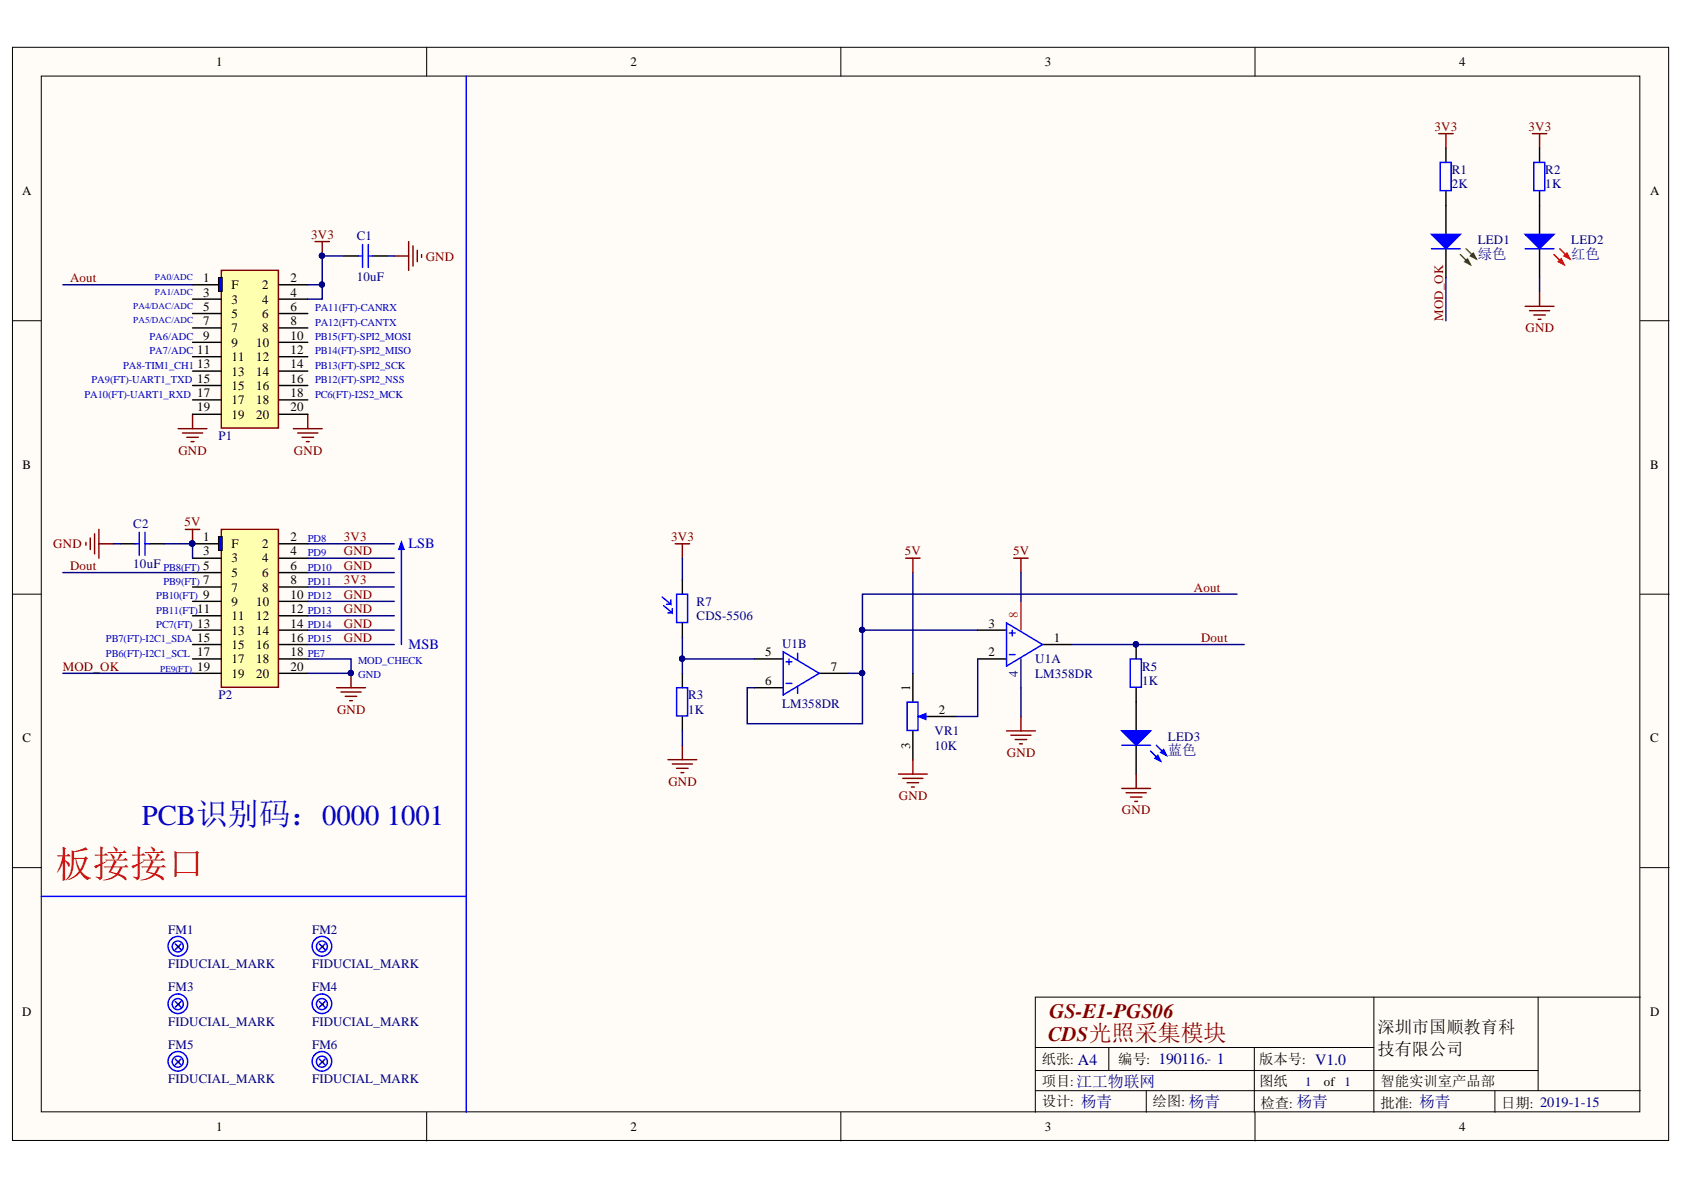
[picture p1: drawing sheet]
<svg xmlns="http://www.w3.org/2000/svg" width="297mm" height="210mm" viewBox="0 0 297 210" stroke-linecap="round" stroke-linejoin="round" font-family="sans-serif">
<defs><g id="words">
<text font-size="6.6" fill="#f00" x="9.8" y="154.6">板接接口</text>
<text font-size="5.1" fill="#0000bf" x="25" y="145.6">PCB识别码：0000 1001</text>
<g font-size="3.6" fill="#800000">
<text x="185.1" y="179.6">GS-E1-PGS06</text>
<text x="184.9" y="183.7">CDS光照采集模块</text>
</g>
<g font-size="3">
<text x="243" y="182.3">深圳市国顺教育科</text>
<text x="243" y="186.1">技有限公司</text>
</g>
<g font-size="2.5" fill="#000080">
<text x="260.7" y="45.7">绿色</text>
<text x="277.1" y="45.7">红色</text>
<text x="206" y="133.2">蓝色</text>
</g>
<g font-size="2.5" fill="#0000bf">
<text x="72.1" y="96.7">LSB</text>
<text x="72.1" y="114.4">MSB</text>
</g>
<g font-size="2.5">
<text x="183.8" y="187.7">纸张: A4</text>
<text x="183.8" y="191.6">项目:江工物联网</text>
<text x="197.2" y="187.7">编号: 190116.- 1</text>
<text x="222.1" y="187.7">版本号: V1.0</text>
<text x="222.1" y="191.6">图纸</text>
<text x="243.5" y="191.6">智能实训室产品部</text>
<text x="183.8" y="195.1">设计: 杨青</text>
<text x="203.3" y="195.1">绘图: 杨青</text>
<text x="222.3" y="195.4">检查: 杨青</text>
<text x="243.5" y="195.4">批准: 杨青</text>
<text x="264.8" y="195.4">日期: 2019-1-15</text>
</g>
<g font-size="2.3">
<text x="38.1" y="11.7">1</text>
<text x="111.2" y="11.7">2</text>
<text x="184.3" y="11.7">3</text>
<text x="257.4" y="11.7">4</text>
<text x="3.9" y="34.5">A</text>
<text x="291.1" y="34.5">A</text>
<text x="35.9" y="49.8">1</text>
<text x="35.9" y="52.3">3</text>
<text x="40.8" y="51">F</text>
<text x="40.8" y="53.6">3</text>
<text x="46.3" y="51">2</text>
<text x="46.3" y="53.6">4</text>
<text x="51.3" y="49.8">2</text>
<text x="51.3" y="52.3">4</text>
<text x="35.9" y="54.8">5</text>
<text x="35.9" y="57.4">7</text>
<text x="35.9" y="59.9">9</text>
<text x="40.8" y="56.1">5</text>
<text x="40.8" y="58.6">7</text>
<text x="46.3" y="56.1">6</text>
<text x="46.3" y="58.6">8</text>
<text x="51.3" y="54.8">6</text>
<text x="51.3" y="57.4">8</text>
<text x="51.3" y="59.9">10</text>
<text x="34.8" y="62.4">11</text>
<text x="34.8" y="65">13</text>
<text x="40.8" y="61.2">9</text>
<text x="40.8" y="63.7">11</text>
<text x="45.2" y="61.2">10</text>
<text x="45.2" y="63.7">12</text>
<text x="51.3" y="62.4">12</text>
<text x="51.3" y="65">14</text>
<text x="34.8" y="67.5">15</text>
<text x="34.8" y="70">17</text>
<text x="40.8" y="66.2">13</text>
<text x="40.8" y="68.8">15</text>
<text x="40.8" y="71.3">17</text>
<text x="45.2" y="66.2">14</text>
<text x="45.2" y="68.8">16</text>
<text x="45.2" y="71.3">18</text>
<text x="51.3" y="67.5">16</text>
<text x="51.3" y="70">18</text>
<text x="34.8" y="72.6">19</text>
<text x="40.8" y="73.8">19</text>
<text x="45.2" y="73.8">20</text>
<text x="51.3" y="72.6">20</text>
<text x="4" y="82.7">B</text>
<text x="291.1" y="82.7">B</text>
<text x="35.9" y="95.4">1</text>
<text x="51.3" y="95.4">2</text>
<text x="35.9" y="97.9">3</text>
<text x="35.9" y="100.5">5</text>
<text x="40.8" y="96.7">F</text>
<text x="40.8" y="99.2">3</text>
<text x="40.8" y="101.7">5</text>
<text x="46.3" y="96.7">2</text>
<text x="46.3" y="99.2">4</text>
<text x="46.3" y="101.7">6</text>
<text x="51.3" y="97.9">4</text>
<text x="51.3" y="100.5">6</text>
<text x="35.9" y="103">7</text>
<text x="35.9" y="105.6">9</text>
<text x="40.8" y="104.4">7</text>
<text x="40.8" y="106.9">9</text>
<text x="45.2" y="106.9">10</text>
<text x="46.3" y="104.4">8</text>
<text x="51.3" y="103">8</text>
<text x="51.3" y="105.6">10</text>
<text x="34.8" y="108.2">11</text>
<text x="34.8" y="110.7">13</text>
<text x="34.8" y="113.2">15</text>
<text x="40.8" y="109.4">11</text>
<text x="40.8" y="112">13</text>
<text x="45.2" y="109.4">12</text>
<text x="45.2" y="112">14</text>
<text x="51.3" y="108.2">12</text>
<text x="51.3" y="110.7">14</text>
<text x="51.3" y="113.2">16</text>
<text x="174.4" y="110.7">3</text>
<text x="185.9" y="113.2">1</text>
<text x="34.8" y="115.8">17</text>
<text x="34.8" y="118.3">19</text>
<text x="40.8" y="114.5">15</text>
<text x="40.8" y="117">17</text>
<text x="40.8" y="119.6">19</text>
<text x="45.2" y="114.5">16</text>
<text x="45.2" y="117">18</text>
<text x="45.2" y="119.6">20</text>
<text x="51.3" y="115.8">18</text>
<text x="51.3" y="118.3">20</text>
<text x="135" y="115.8">5</text>
<text x="146.6" y="118.3">7</text>
<text x="174.4" y="115.8">2</text>
<text x="135" y="120.8">6</text>
<text x="160.5" y="121.8" transform="rotate(-90 160.5 121.8)">1</text>
<text x="165.6" y="125.9">2</text>
<text x="4" y="131">C</text>
<text x="291.1" y="131">C</text>
<text x="160.5" y="132.1" transform="rotate(-90 160.5 132.1)">3</text>
<text x="3.9" y="179.2">D</text>
<text x="291.1" y="179.2">D</text>
<text x="233.5" y="191.6">of 1</text>
<text x="38.1" y="199.5">1</text>
<text x="111.2" y="199.5">2</text>
<text x="184.3" y="199.5">3</text>
<text x="257.4" y="199.5">4</text>
</g>
<g font-size="2.3" fill="#800000">
<text x="253" y="23.1">3V3</text>
<text x="269.6" y="23.1">3V3</text>
<text x="54.9" y="42.1">3V3</text>
<text x="75.1" y="46">GND</text>
<text x="12.3" y="49.8">Aout</text>
<text x="254.6" y="56.6" transform="rotate(-90 254.6 56.6)">MOD_OK</text>
<text x="269.1" y="58.6">GND</text>
<text x="31.5" y="80.2">GND</text>
<text x="51.8" y="80.2">GND</text>
<text x="32.6" y="92.9">5V</text>
<text x="60.6" y="95.4">3V3</text>
<text x="118.4" y="95.4">3V3</text>
<text x="9.4" y="96.7">GND</text>
<text x="12.3" y="100.5">Dout</text>
<text x="60.6" y="100.5">GND</text>
<text x="60.6" y="97.9">GND</text>
<text x="159.6" y="97.9">5V</text>
<text x="178.7" y="97.9">5V</text>
<text x="60.6" y="105.6">GND</text>
<text x="60.6" y="103">3V3</text>
<text x="210.6" y="104.4">Aout</text>
<text x="60.6" y="113.2">GND</text>
<text x="60.6" y="108.2">GND</text>
<text x="60.6" y="110.7">GND</text>
<text x="211.9" y="113.2">Dout</text>
<text x="11.1" y="118.3">MOD_OK</text>
<text x="59.5" y="125.9">GND</text>
<text x="177.6" y="133.5">GND</text>
<text x="117.9" y="138.6">GND</text>
<text x="158.6" y="141.1">GND</text>
<text x="197.9" y="143.6">GND</text>
</g>
<g font-size="2.3" fill="#000080">
<text x="256.1" y="30.7">R1</text>
<text x="256.1" y="33.2">2K</text>
<text x="272.6" y="30.7">R2</text>
<text x="272.6" y="33.2">1K</text>
<text x="62.9" y="42.3">C1</text>
<text x="260.7" y="43.1">LED1</text>
<text x="277.1" y="43.1">LED2</text>
<text x="62.9" y="49.5">10uF</text>
<text x="38.6" y="77.6">P1</text>
<text x="23.5" y="93.1">C2</text>
<text x="23.5" y="100.2">10uF</text>
<text x="122.9" y="106.9">R7</text>
<text x="122.9" y="109.4">CDS-5506</text>
<text x="137.9" y="114.2">U1B</text>
<text x="182.6" y="117">U1A</text>
<text x="182.6" y="119.6">LM358DR</text>
<text x="201.5" y="118.3">R5</text>
<text x="38.6" y="123.4">P2</text>
<text x="121.4" y="123.4">R3</text>
<text x="121.4" y="125.9">1K</text>
<text x="137.9" y="124.9">LM358DR</text>
<text x="201.5" y="120.8">1K</text>
<text x="164.8" y="129.7">VR1</text>
<text x="206" y="130.7">LED3</text>
<text x="164.8" y="132.2">10K</text>
<text x="29.7" y="164.7">FM1</text>
<text x="55.1" y="164.7">FM2</text>
<text x="29.7" y="170.8">FIDUCIAL_MARK</text>
<text x="55.1" y="170.8">FIDUCIAL_MARK</text>
<text x="29.7" y="174.8">FM3</text>
<text x="55.1" y="174.8">FM4</text>
<text x="29.7" y="180.9">FIDUCIAL_MARK</text>
<text x="29.7" y="185">FM5</text>
<text x="55.1" y="180.9">FIDUCIAL_MARK</text>
<text x="55.1" y="185">FM6</text>
<text x="29.7" y="191">FIDUCIAL_MARK</text>
<text x="55.1" y="191">FIDUCIAL_MARK</text>
<text x="230.2" y="191.6">1</text>
</g>
<text font-size="2.3" fill="#ee0e22" x="179.5" y="109.1" transform="rotate(-90 179.5 109.1)">8</text>
<text font-size="2.3" fill="#11037f" x="179.5" y="119.4" transform="rotate(-90 179.5 119.4)">4</text>
<g font-size="1.9" fill="#0000bf">
<text x="26.4" y="60">PA6/ADC</text>
<text x="55.6" y="54.9">PA11(FT)-CANRX</text>
<text x="55.6" y="57.5">PA12(FT)-CANTX</text>
<text x="55.6" y="60">PB15(FT)-SPI2_MOSI</text>
<text x="21.7" y="65.1">PA8-TIM1_CH1</text>
<text x="26.4" y="62.5">PA7/ADC</text>
<text x="55.6" y="62.5">PB14(FT)-SPI2_MISO</text>
<text x="55.6" y="65.1">PB13(FT)-SPI2_SCK</text>
<text x="14.9" y="70.1">PA10(FT)-UART1_RXD</text>
<text x="16.2" y="67.6">PA9(FT)-UART1_TXD</text>
<text x="55.6" y="67.6">PB12(FT)-SPI2_NSS</text>
<text x="55.6" y="70.1">PC6(FT)-I2S2_MCK</text>
<text x="54.3" y="95.6">PD8</text>
<text x="28.8" y="100.6">PB8(FT)</text>
<text x="54.3" y="98.1">PD9</text>
<text x="54.3" y="100.6">PD10</text>
<text x="27.6" y="105.7">PB10(FT)</text>
<text x="28.8" y="103.2">PB9(FT)</text>
<text x="54.3" y="103.2">PD11</text>
<text x="54.3" y="105.7">PD12</text>
<text x="18.7" y="113.3">PB7(FT)-I2C1_SDA</text>
<text x="27.6" y="108.2">PB11(FT)</text>
<text x="27.6" y="110.8">PC7(FT)</text>
<text x="54.3" y="108.2">PD13</text>
<text x="54.3" y="110.8">PD14</text>
<text x="54.3" y="113.3">PD15</text>
<text x="18.7" y="115.8">PB6(FT)-I2C1_SCL</text>
<text x="54.3" y="115.8">PE7</text>
<text x="63.2" y="117.1">MOD_CHECK</text>
<text x="63.2" y="119.6">GND</text>
</g>
<g font-size="1.6" fill="#0000bf">
<text x="27.3" y="49.4">PA0/ADC</text>
<text x="27.3" y="52">PA1/ADC</text>
<text x="23.5" y="54.5">PA4/DAC/ADC</text>
<text x="23.5" y="57">PA5/DAC/ADC</text>
<text x="28.2" y="118.5">PE9(FT)</text>
</g>
</g></defs>
<g fill="#fffcf8" stroke="#000" stroke-width=".18">
<path d="M2.2 8.3h292.1v192.9h-292.1z"/>
<path d="M7.3 13.4h281.9v182.7h-281.9z"/>
</g>
<g fill="none" stroke="#000" stroke-width=".18">
<path d="M75.3 8.3v5.1M148.3 8.3v5.1M221.4 8.3v5.1M2.2 56.6h5.1M289.3 56.6h5.1M2.2 104.8h5.1M289.3 104.8h5.1M2.2 153h5.1M289.3 153h5.1M242.3 175.9v20.3M271.3 175.9v16.5M289.3 175.9h-106.7v20.3"/>
<path d="M75.3 196.2v5.1M148.3 196.2v5.1M182.6 184.8h59.7M182.6 192.4h106.7M182.6 188.8h88.7M195.6 184.8v4M202.2 192.4v3.8M221.2 184.8v11.4M221.4 196.2v5.1M263.7 192.4v3.8"/>
</g>
<g fill="none" stroke="#00f" stroke-width=".25">
<path d="M82.2 13.4v182.8M7.3 158.1h74.9M30.9 166.5l1 1M30.9 176.6l1 1.1M31.9 166.5l-1 1M31.9 176.6l-1 1.1M56.3 166.5l1 1M56.3 176.6l1 1.1M57.3 166.5l-1 1M57.3 176.6l-1 1.1M30.9 186.8l1 1M31.9 186.8l-1 1"/>
<path d="M56.3 186.8l1 1M57.3 186.8l-1 1"/>
<circle cx="31.4" cy="177.1" r=".98"/>
<circle cx="31.4" cy="166.9" r=".97"/>
<circle cx="31.4" cy="177.1" r="1.73"/>
<circle cx="31.4" cy="166.9" r="1.73"/>
<circle cx="56.8" cy="177.1" r=".97"/>
<circle cx="56.8" cy="177.1" r="1.73"/>
<circle cx="56.8" cy="166.9" r=".97"/>
<circle cx="56.8" cy="166.9" r="1.73"/>
<circle cx="31.4" cy="187.3" r=".98"/>
<circle cx="31.4" cy="187.2" r="1.73"/>
<circle cx="56.8" cy="187.3" r=".97"/>
<circle cx="56.8" cy="187.2" r="1.73"/>
</g>
<path d="M200.4 123.8v5.1M200.4 131.5v5M31.4 167h.1M31.4 177.2h.1M56.8 167h.1M56.8 177.2h.1M31.4 187.3h.1M56.8 187.3h.1" fill="none" stroke="#000" stroke-width=".25"/>
<path d="M197.9 128.9h5.1l-2.6 2.6z" fill="#00f"/>
<path d="M197.9 128.9h5.1l-2.6 2.6zM203 132.5l1.7 1.8M204 131.5l1.7 1.7" fill="none" stroke="#00f" stroke-width=".25"/>
<path d="M203.7 133.7l.5-.5 .5 1.1z" fill="#00f"/>
<path d="M203.7 133.7l.5-.5 .5 1.1z" fill="none" stroke="#00f" stroke-width=".25"/>
<path d="M204.7 132.7l.5-.5 .5 1z" fill="#00f"/>
<path d="M116.8 105.3l1.5 1.3v-.8M117.1 106.8l1.5 1.3v-.8M117.6 106.6h.7M117.8 108.1h.8M119.3 104.8h2v5h-2zM119.3 121.3h2v5h-2zM162.3 126.4h1.3M197.9 131.5h5.1M204.7 132.7l.5-.5 .5 1z" fill="none" stroke="#00f" stroke-width=".25"/>
<path d="M117.8 134h5.1M118.6 134.8h3.5M119.3 135.5h2.1M120.1 136.3h.5M120.4 131.5v2.5" fill="none" stroke="#800000" stroke-width=".25"/>
<path d="M120.4 102.3v2.5M120.4 109.9v2.5M120.4 118.8v2.5M161 118.8v5M120.4 126.4v2.5M161 128.9v5.1M163.6 126.4h5" fill="none" stroke="#000" stroke-width=".25"/>
<path d="M162 126.4l1.3-.5v1z" fill="#00f"/>
<path d="M70.8 95.9v17.8M199.4 116.2h1.9v5h-1.9zM160 123.8h1.9v5h-1.9zM162 126.4l1.3-.5v1z" fill="none" stroke="#00f" stroke-width=".25"/>
<path d="M200.4 113.7v2.5M200.4 121.3v2.5" fill="none" stroke="#000" stroke-width=".25"/>
<g fill="#000080" stroke="#000080" stroke-width=".18">
<circle cx="200.4" cy="113.7" r=".46"/>
<circle cx="33.9" cy="95.9" r=".46"/>
<circle cx="61.9" cy="118.7" r=".46"/>
<circle cx="56.8" cy="45.1" r=".46"/>
</g>
<g fill="none" stroke="#800000" stroke-width=".25">
<path d="M55.6 42.6h2.5M56.8 42.6v2.6M31.4 75.6h5.1M32.2 76.4h3.5M32.9 77.1h2.1M33.7 77.9h.5M34 73.1v2.5M51.8 75.6h5M52.5 76.4h3.6M53.3 77.1h2M54 77.9h.5M54.3 73.1v2.5"/>
<path d="M32.7 93.4h2.5M34 93.4v2.5M61.9 118.8v2.5M59.4 121.3h5.1M60.1 122.1h3.6M60.9 122.8h2M61.7 123.6h.5"/>
</g>
<path d="M70.8 95.5l.5 1.4h-1z" fill="#00f"/>
<path d="M70.8 95.5l.5 1.4h-1z" fill="none" stroke="#00f" stroke-width=".18"/>
<path d="M69.5 45.2h2.6M72.1 42.6v5.1M72.8 43.4v3.5M73.6 44.1v2.1M74.4 44.9v.5M15.2 95.7v.5M15.9 94.9v2M16.7 94.1v3.6M17.4 93.4v5.1M17.4 95.9h2.6" fill="none" stroke="#800000" stroke-width=".25"/>
<path d="M39 47.7h10.1v27.8h-10.1z" fill="#ffffb0" stroke="#800000" stroke-width=".25"/>
<g fill="none" stroke="#000" stroke-width=".25">
<path d="M34 50.2h5M34 52.8h5M34 55.3h5M34 57.8h5M49.2 50.2h5.1M49.2 52.8h5.1M49.2 55.3h5.1M49.2 57.8h5.1M34 60.4h5M34 62.9h5M34 65.5h5M34 68h5"/>
<path d="M34 70.5h5M34 73.1h5M49.2 60.4h5.1M49.2 62.9h5.1M49.2 65.5h5.1M49.2 68h5.1M49.2 70.5h5.1M49.2 73.1h5.1"/>
</g>
<path d="M38.5 49h.7v2.4h-.7z" fill="#00f" stroke="#000" stroke-width=".18"/>
<path d="M39 93.4h10.1v27.8h-10.1z" fill="#ffffb0" stroke="#800000" stroke-width=".25"/>
<g fill="none" stroke="#000" stroke-width=".25">
<path d="M34 95.9h5M34 98.5h5M49.2 95.9h5.1M49.2 98.5h5.1M34 101h5M34 103.5h5M34 106.1h5M34 108.6h5M34 111.2h5M34 113.7h5M34 116.2h5M34 118.8h5"/>
<path d="M49.2 101h5.1M49.2 103.5h5.1M49.2 106.1h5.1M49.2 108.6h5.1M49.2 111.2h5.1M49.2 113.7h5.1M49.2 116.2h5.1M49.2 118.8h5.1"/>
</g>
<circle cx="33.9" cy="95.9" r=".46" fill="#000080" stroke="#000080" stroke-width=".18"/>
<path d="M38.5 94.7h.7v2.4h-.7z" fill="#00f" stroke="#000" stroke-width=".18"/>
<circle cx="33.9" cy="95.9" r=".46" fill="#000080" stroke="#000080" stroke-width=".18"/>
<path d="M255 36.3v5M60.6 45.2h2.6M65.7 45.2h2.6M255 43.9v5.1M21.3 95.9h2.5M26.3 95.9h2.6" fill="none" stroke="#000" stroke-width=".25"/>
<path d="M63.2 45.2h.7M63.9 43.1v4.1M65 43.1v4.1M65 45.2h.7M23.8 95.9h.8M24.6 93.9v4.1M25.6 93.9v4.1M25.6 95.9h.7" fill="none" stroke="#00f" stroke-width=".25"/>
<path d="M253.8 23.6h2.5M255 23.6v2.5M270.3 23.6h2.5M271.6 23.6v2.5M269 54h5.1M269.8 54.8h3.5M270.5 55.6h2.1M271.3 56.3h.5M271.6 51.5v2.5" fill="none" stroke="#800000" stroke-width=".25"/>
<path d="M252.5 41.3h5.1l-2.6 2.6z" fill="#00f"/>
<path d="M252.5 41.3h5.1l-2.6 2.6z" fill="none" stroke="#00f" stroke-width=".25"/>
<path d="M257.6 44.9l1.8 1.8M258.6 43.9l1.8 1.8" fill="none" stroke="#00bf00" stroke-width=".25"/>
<path d="M258.3 46.2l.6-.5 .5 1z" fill="#00bf00"/>
<path d="M258.3 46.2l.6-.5 .5 1z" fill="none" stroke="#00bf00" stroke-width=".25"/>
<path d="M259.4 45.2l.5-.6 .5 1.1z" fill="#00bf00"/>
<path d="M259.4 45.2l.5-.6 .5 1.1z" fill="none" stroke="#00bf00" stroke-width=".25"/>
<path d="M252.5 43.9h5.1" fill="none" stroke="#00f" stroke-width=".25"/>
<path d="M271.6 36.3v5M271.6 43.9v5.1" fill="none" stroke="#000" stroke-width=".25"/>
<path d="M269 41.3h5.1l-2.5 2.6z" fill="#00f"/>
<path d="M269 41.3h5.1l-2.5 2.6z" fill="none" stroke="#00f" stroke-width=".25"/>
<path d="M274.1 44.9l1.8 1.8M275.1 43.9l1.8 1.8" fill="none" stroke="#f00" stroke-width=".25"/>
<path d="M274.9 46.2l.5-.5 .5 1z" fill="#f00"/>
<path d="M274.9 46.2l.5-.5 .5 1z" fill="none" stroke="#f00" stroke-width=".25"/>
<path d="M275.9 45.2l.5-.6 .5 1.1z" fill="#f00"/>
<path d="M275.9 45.2l.5-.6 .5 1.1z" fill="none" stroke="#f00" stroke-width=".25"/>
<g fill="none" stroke="#00f" stroke-width=".25">
<path d="M254 28.7h2v4.9h-2zM270.5 28.7h2v4.9h-2zM269 43.9h5.1M138.2 115l6.3 3.8-6.3 3.8zM138.7 116.7h1M139.2 116.2v1M140.7 115.2v1.3M177.5 109.9l6.4 3.8-6.4 3.8zM178 111.7h1.1M178 115.5h1.1M178.6 111.2v1M138.7 120.5h1"/>
<path d="M140.7 121.1v1.2"/>
</g>
<path d="M255 26.1v2.6M255 33.7v2.6M271.6 26.1v2.6M271.6 33.7v2.6M133.1 116.2h5.1M144.5 118.8h5.1M172.5 116.2h5M172.5 111.2h5M183.9 113.7h5.1M133.1 121.3h5.1" fill="none" stroke="#000" stroke-width=".25"/>
<g fill="none" stroke="#800000" stroke-width=".25">
<path d="M119.1 95.9h2.5M120.4 95.9v2.6M159.8 98.5h2.5M161 98.5v2.5M178.8 98.5h2.6M180.1 98.5v2.5M158.5 136.5h5.1M159.2 137.3h3.6M160 138.1h2M160.8 138.8h.5M161 134v2.5M177.5 128.9h5.1"/>
<path d="M178.3 129.7h3.6M179.1 130.4h2M179.8 131.2h.5M180.1 126.4v2.5M197.9 139.1h5.1M198.6 139.8h3.6M200.4 136.5v2.6M199.4 140.6h2M200.2 141.4h.5"/>
</g>
<path d="M180.1 116.2v5.1" fill="none" stroke="#11037f" stroke-width=".25"/>
<path d="M180.1 106.1v5.1" fill="none" stroke="#ee0e22" stroke-width=".25"/>
<g fill="none" stroke="#000080" stroke-width=".25">
<path d="M11.1 50.2h22.9M54.3 50.2h2.5M60.6 45.2h-3.8v7.6h-2.5M68.3 45.2h1.2M255 49v7.6M271.6 49v2.5M20 95.9h1.3M28.9 95.9h5.1v2.6M54.3 95.9h15.2M54.3 98.5h15.2M120.4 98.5v3.8M11.1 101h22.9"/>
<path d="M11.1 118.8h22.9M54.3 116.2h7.6v2.6h-7.6M54.3 101h15.2M54.3 103.5h15.2M54.3 106.1h15.2M54.3 108.6h15.2M54.3 111.2h15.2M54.3 113.7h15.2M120.4 112.4v6.4M120.4 116.2h12.7M152.1 111.2v7.6h-2.5M152.1 118.8v8.9h-20.3v-6.4h1.3"/>
<path d="M161 101v17.8M172.5 116.2v10.2h-3.9M180.1 101v5.1M189 113.7h30.5M218.2 104.8h-66.1v6.4h20.4M120.4 128.9v2.6M180.1 121.3v5.1"/>
</g>
<g fill="#000080" stroke="#000080" stroke-width=".18">
<circle cx="120.3" cy="116.2" r=".46"/>
<circle cx="56.8" cy="50.2" r=".46"/>
<circle cx="56.8" cy="45.1" r=".46"/>
<circle cx="33.9" cy="95.9" r=".46"/>
<circle cx="61.9" cy="118.7" r=".46"/>
<circle cx="200.4" cy="113.7" r=".46"/>
<circle cx="152.1" cy="111.1" r=".46"/>
<circle cx="152.1" cy="118.7" r=".46"/>
</g>
<use href="#words"/>
</svg>
